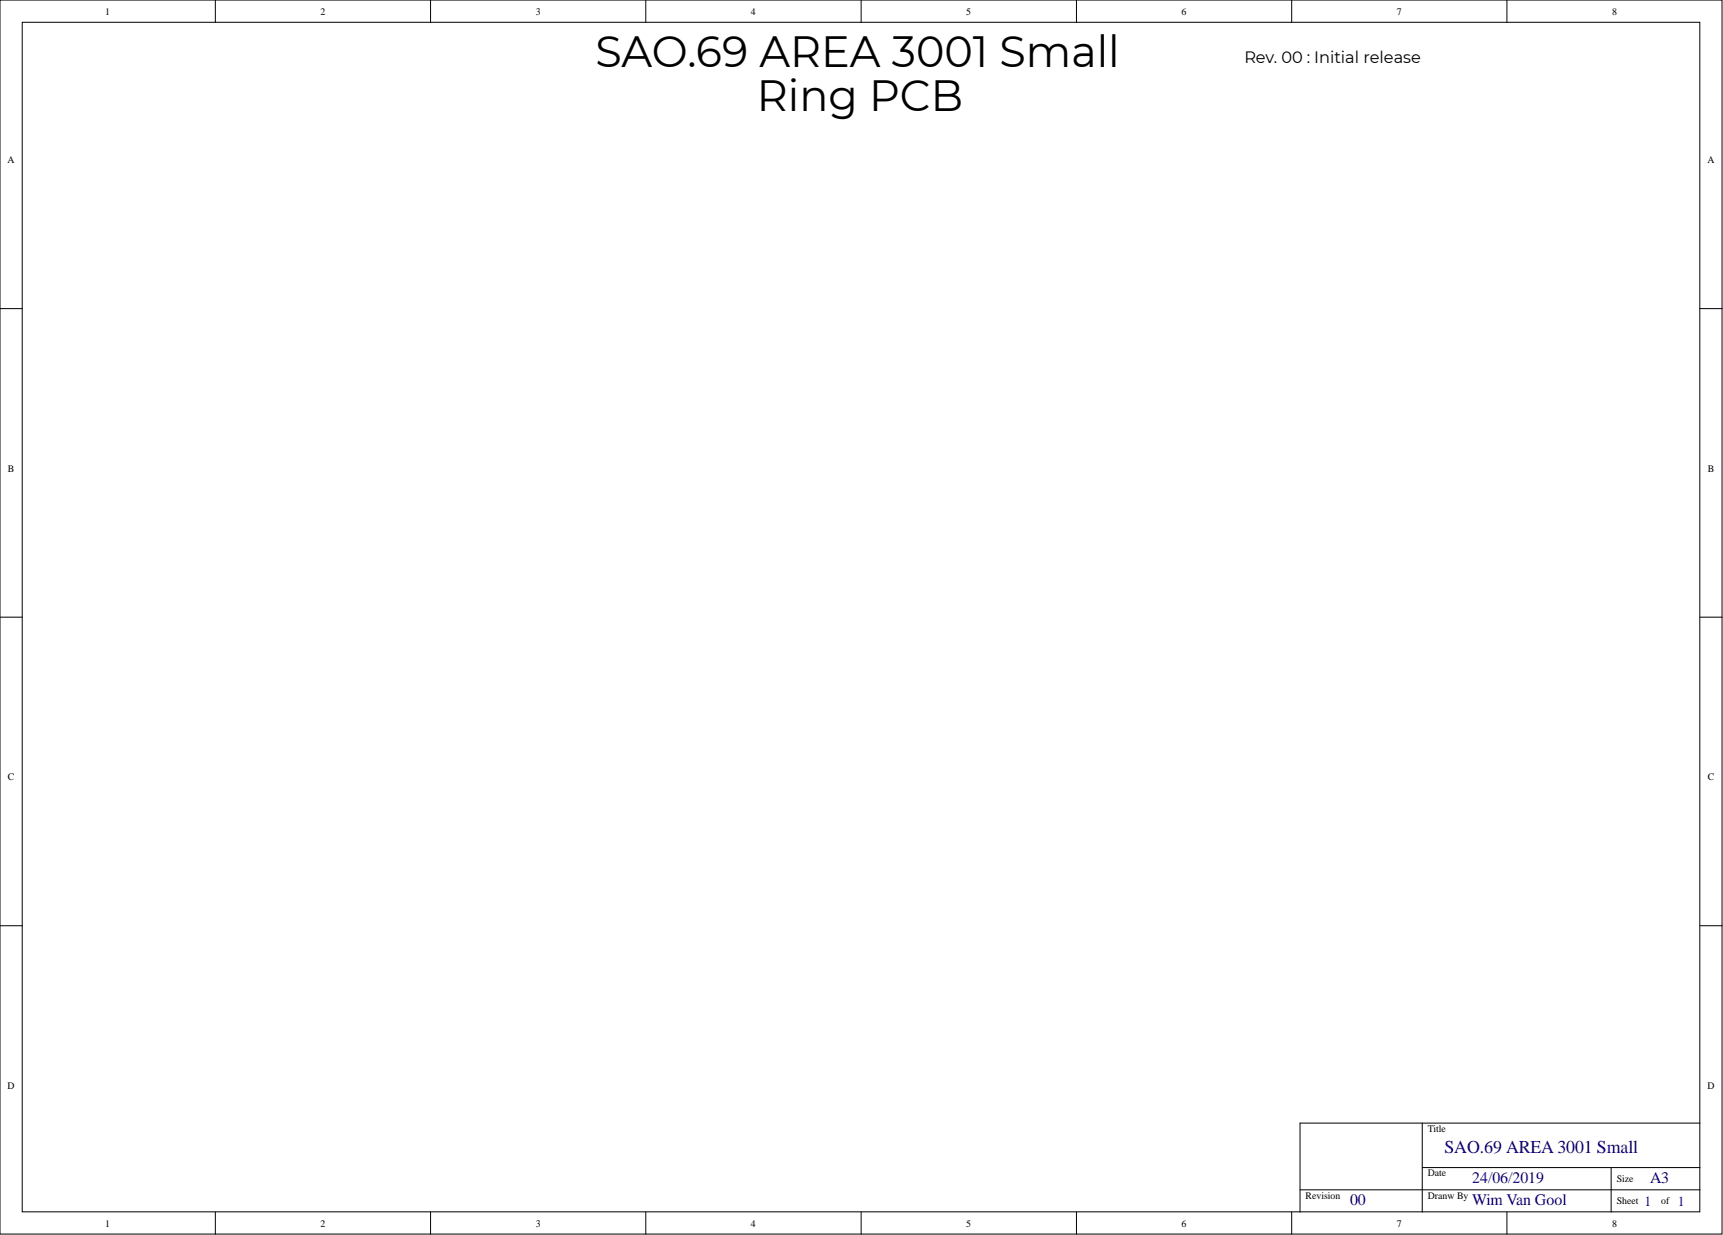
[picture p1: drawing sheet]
<svg xmlns="http://www.w3.org/2000/svg" width="393mm" height="282mm" viewBox="0 0 393 282" stroke-linecap="round" stroke-linejoin="round" font-family="sans-serif">
<defs><g id="words">
<g font-size="10">
<text x="136" y="15.3">SAO.69 AREA 3001 Small</text>
<text x="172.8" y="25.4">Ring PCB</text>
</g>
<text font-size="4.1" fill="#11037f" x="329.8" y="263.1">SAO.69 AREA 3001 Small</text>
<text font-size="3.8" x="284.1" y="14.3">Rev. 00 : Initial release</text>
<g font-size="3.7" fill="#11037f">
<text x="336.1" y="270">24/06/2019</text>
<text x="376.7" y="270">A3</text>
<text x="308.2" y="275.1">00</text>
<text x="336.1" y="275.1">Wim Van Gool</text>
</g>
<g font-size="3.2" fill="#11037f">
<text x="375.4" y="275.2">1</text>
<text x="383" y="275.2">1</text>
</g>
<g font-size="2.3">
<text x="24" y="3.3">1</text>
<text x="73.1" y="3.3">2</text>
<text x="122.3" y="3.3">3</text>
<text x="171.4" y="3.3">4</text>
<text x="220.6" y="3.3">5</text>
<text x="269.7" y="3.3">6</text>
<text x="318.9" y="3.3">7</text>
<text x="368" y="3.3">8</text>
<text x="1.7" y="37.3">A</text>
<text x="389.8" y="37.3">A</text>
<text x="1.8" y="107.7">B</text>
<text x="389.9" y="107.7">B</text>
<text x="1.8" y="178.1">C</text>
<text x="389.9" y="178.1">C</text>
<text x="1.7" y="248.5">D</text>
<text x="389.8" y="248.5">D</text>
<text x="326" y="258.4">Title</text>
<text x="326" y="268.5">Date</text>
<text x="369.1" y="269.8">Size</text>
<text x="298.1" y="273.6">Revision</text>
<text x="326" y="273.6">Dranw By</text>
<text x="369.1" y="274.9">Sheet</text>
<text x="379.2" y="274.9">of</text>
<text x="24" y="279.9">1</text>
<text x="73.1" y="279.9">2</text>
<text x="122.3" y="279.9">3</text>
<text x="171.4" y="279.9">4</text>
<text x="220.6" y="279.9">5</text>
<text x="269.7" y="279.9">6</text>
<text x="318.9" y="279.9">7</text>
<text x="368" y="279.9">8</text>
</g>
</g></defs>
<g fill="#fff" stroke="#000" stroke-width=".23">
<path d="M0 0h393.1v281.7h-393.1z"/>
<path d="M5.1 5.1h383v271.5h-383z"/>
</g>
<g fill="none" stroke="#000" stroke-width=".23">
<path d="M49.2 0v5.1M98.3 0v5.1M147.4 0v5.1M196.6 0v5.1M245.7 0v5.1M294.9 0v5.1M344 0v5.1M0 70.4h5.1M388.1 70.4h5.1M0 140.9h5.1M388.1 140.9h5.1M0 211.3h5.1"/>
<path d="M388.1 211.3h5.1M324.7 256.3v20.3M388.1 256.3h-91.3v20.3M49.2 276.6v5.1M98.3 276.6v5.1M147.4 276.6v5.1M196.6 276.6v5.1M245.7 276.6v5.1M294.9 276.6v5.1M296.8 271.6h91.3M324.7 266.5h63.4M344 276.6v5.1"/>
<path d="M367.8 266.5v10.1"/>
</g>
<use href="#words"/>
</svg>
